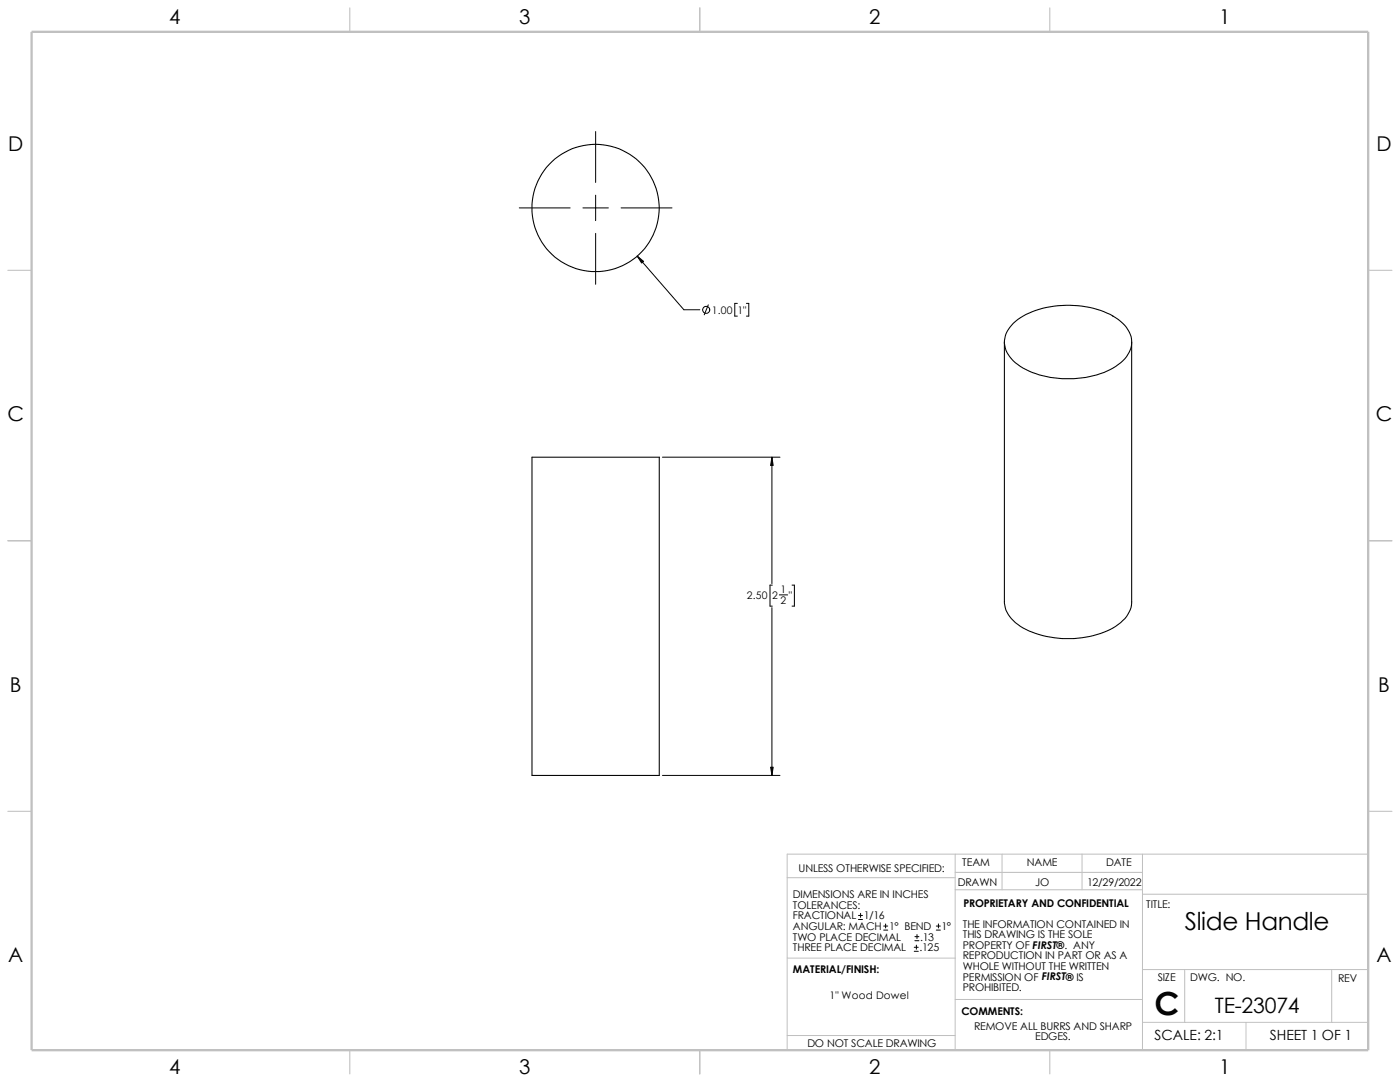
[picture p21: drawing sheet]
<svg xmlns="http://www.w3.org/2000/svg" width="279mm" height="216mm" viewBox="0 0 279 216" stroke-linecap="round" stroke-linejoin="round" font-family="sans-serif">
<defs><g id="words">
<text font-size="6.4" x="230.4" y="202.6">C</text>
<text font-size="4.9" x="236.4" y="185.6">Slide Handle</text>
<text font-size="4.2" x="242.4" y="202.1">TE-23074</text>
<g font-size="4.1">
<text x="33.8" y="4.7">4</text>
<text x="103.6" y="4.7">3</text>
<text x="173.5" y="4.7">2</text>
<text x="243.3" y="4.7">1</text>
<text x="1.7" y="30.1">D</text>
<text x="274.7" y="30.1">D</text>
<text x="1.5" y="84">C</text>
<text x="274.6" y="84">C</text>
<text x="2" y="138">B</text>
<text x="275" y="138">B</text>
<text x="1.7" y="192">A</text>
<text x="274.7" y="192">A</text>
<text x="33.8" y="214.2">4</text>
<text x="103.6" y="214.2">3</text>
<text x="173.5" y="214.2">2</text>
<text x="243.3" y="214.2">1</text>
</g>
<g font-size="2.8">
<text x="230.4" y="207.6">SCALE: 2:1</text>
<text x="253.4" y="207.6">SHEET 1 OF 1</text>
</g>
<g font-size="2.1">
<text x="142.1" y="62.7">1.00</text>
<text x="147.2" y="62.7">1&quot;</text>
<text x="149.1" y="119.5">2.50</text>
<text x="154.1" y="119.5">2</text>
<text x="155.8" y="118.4">1</text>
<text x="157.4" y="119.5">&quot;</text>
<text x="155.8" y="120.5">2</text>
<text x="159.4" y="173.9">UNLESS OTHERWISE SPECIFIED:</text>
<text x="192" y="172.8">TEAM</text>
<text x="204.9" y="172.8">NAME</text>
<text x="220.8" y="172.8">DATE</text>
<text x="158.2" y="179.2">DIMENSIONS ARE IN INCHES</text>
<text x="191.1" y="176.7">DRAWN</text>
<text x="206.6" y="176.7">JO</text>
<text x="217" y="176.7">12/29/2022</text>
<text x="158.2" y="185.6">ANGULAR: MACH 1° BEND</text>
<text x="158.2" y="181.4">TOLERANCES:</text>
<text x="158.2" y="183.5">FRACTIONAL 1/16</text>
<text x="187.9" y="185.6">1°</text>
<text x="192.2" y="185.1">THE INFORMATION CONTAINED IN</text>
<text x="192.3" y="180.9">PROPRIETARY AND CONFIDENTIAL</text>
<text x="228.8" y="181.2">TITLE:</text>
<text x="158.2" y="187.7">TWO PLACE DECIMAL</text>
<text x="158.2" y="189.8">THREE PLACE DECIMAL</text>
<text x="183.5" y="189.8">.125</text>
<text x="183.6" y="187.7">.13</text>
<text x="192.2" y="187.2">THIS DRAWING IS THE SOLE</text>
<text x="192.2" y="189.3">PROPERTY OF FIRST®. ANY</text>
<text x="192.2" y="191.4">REPRODUCTION IN PART OR AS A</text>
<text x="158.2" y="194.2">MATERIAL/FINISH:</text>
<text x="192.2" y="197.8">PROHIBITED.</text>
<text x="192.2" y="193.5">WHOLE WITHOUT THE WRITTEN</text>
<text x="192.2" y="195.7">PERMISSION OF FIRST® IS</text>
<text x="231.1" y="195.7">SIZE</text>
<text x="237.5" y="195.7">DWG. NO.</text>
<text x="267" y="195.9">REV</text>
<text x="165.6" y="199.3">1&quot; Wood Dowel</text>
<text x="191.9" y="202.6">COMMENTS:</text>
<text x="161.1" y="208.8">DO NOT SCALE DRAWING</text>
<text x="194.4" y="205.5">REMOVE ALL BURRS AND SHARP</text>
<text x="206.6" y="207.6">EDGES.</text>
</g>
</g></defs>
<g fill="none" stroke="#c0c0c0" stroke-width=".2">
<path d="M157.1 175.1h33.5M190.6 170.4v39.1M190.6 177.5h37.4M190.6 174.1h37.4M200 170.4v7.1M215.9 170.4v7.1M228 178.4h45M228 170.4v39.1M273 170.4h-115.9v39.1M157.1 191.2h33.6M190.6 199.4h37.4M228 193.5h45"/>
<path d="M236.4 193.5v10.5M265.8 193.5v10.5M157.1 206.6h33.5M228 204h45M248.7 204v5.5"/>
</g>
<path d="M69.8 1.6v4.7M139.7 1.6v4.7M209.5 1.6v4.7M1.6 53.9h4.7M273 53.9h4.8M1.6 107.9h4.7M273 107.9h4.8M1.6 161.9h4.7M273 161.9h4.8M69.8 209.5v4.8M139.7 209.5v4.8M209.5 209.5v4.8" fill="none" stroke="#c0c0c0" stroke-width=".21"/>
<path d="M6.3 6.3h266.7v203.2h-266.7z" fill="none" stroke="#c0c0c0" stroke-width=".47"/>
<g fill="none" stroke="#000" stroke-width=".21">
<path d="M200.4 68.2v51.9a6.1 6.1 0 0 0 3.2 4.9 19.7 19.7 0 0 0 19.1 0 6.1 6.1 0 0 0 3.1-4.9v-51.9M202.2 64.5a16.7 16.7 0 0 1 12.1-3.5 14.8 14.8 0 0 1 10.2 3.9 4.8 4.8 0 0 1-.4 7.1 16.3 16.3 0 0 1-11.3 3.6 16.3 16.3 0 0 1-10.6-3.6 4.8 4.8 0 0 1 0-7.5zM106.2 91.2h25.4v63.5h-25.4z"/>
<circle cx="118.9" cy="41.5" r="12.7"/>
</g>
<g fill="none" stroke="#000" stroke-width=".2">
<path d="M118.9 26.2v10.2M118.9 38.9v5.1M103.6 41.5h10.2M116.3 41.5h5.1M118.9 46.6v10.1M124 41.5h10.1M127.2 51.1l9.3 10.7h3.2M141.4 60.8l-.9 2M147.2 60.5h-.6v2.6h.6M149 60.5h.4v2.6h-.4M132.2 91.2h23.5M154.1 91.2v25.3"/>
<path d="M154.1 116.8h-.4v4.1h.4M155.5 118.7h1.7M158.1 116.8h.4v4.1h-.4M154.1 121.2v33.5M132.2 154.7h23.5M171.3 183.5h.8M171.3 182.7h.8M171.7 182.2v.8M176.4 185.6h.8M176.4 184.8h.8M176.7 184.4v.8M182.5 189.8h.8"/>
<path d="M182.5 189h.8M182.6 187.7h.8M182.6 186.9h.8M182.9 188.6v.8M183 186.5v.8M186.9 185.6h.8M186.9 184.8h.8M187.3 184.4v.8"/>
<circle cx="140.9" cy="61.8" r=".71"/>
</g>
<path d="M127.2 51.1l1.2 1.1-.3 .3zM154.1 91.2l.2 1.7h-.5zM153.8 153.1h.5l-.2 1.6z" fill="#000" stroke="#000" stroke-width=".2"/>
<use href="#words"/>
</svg>
